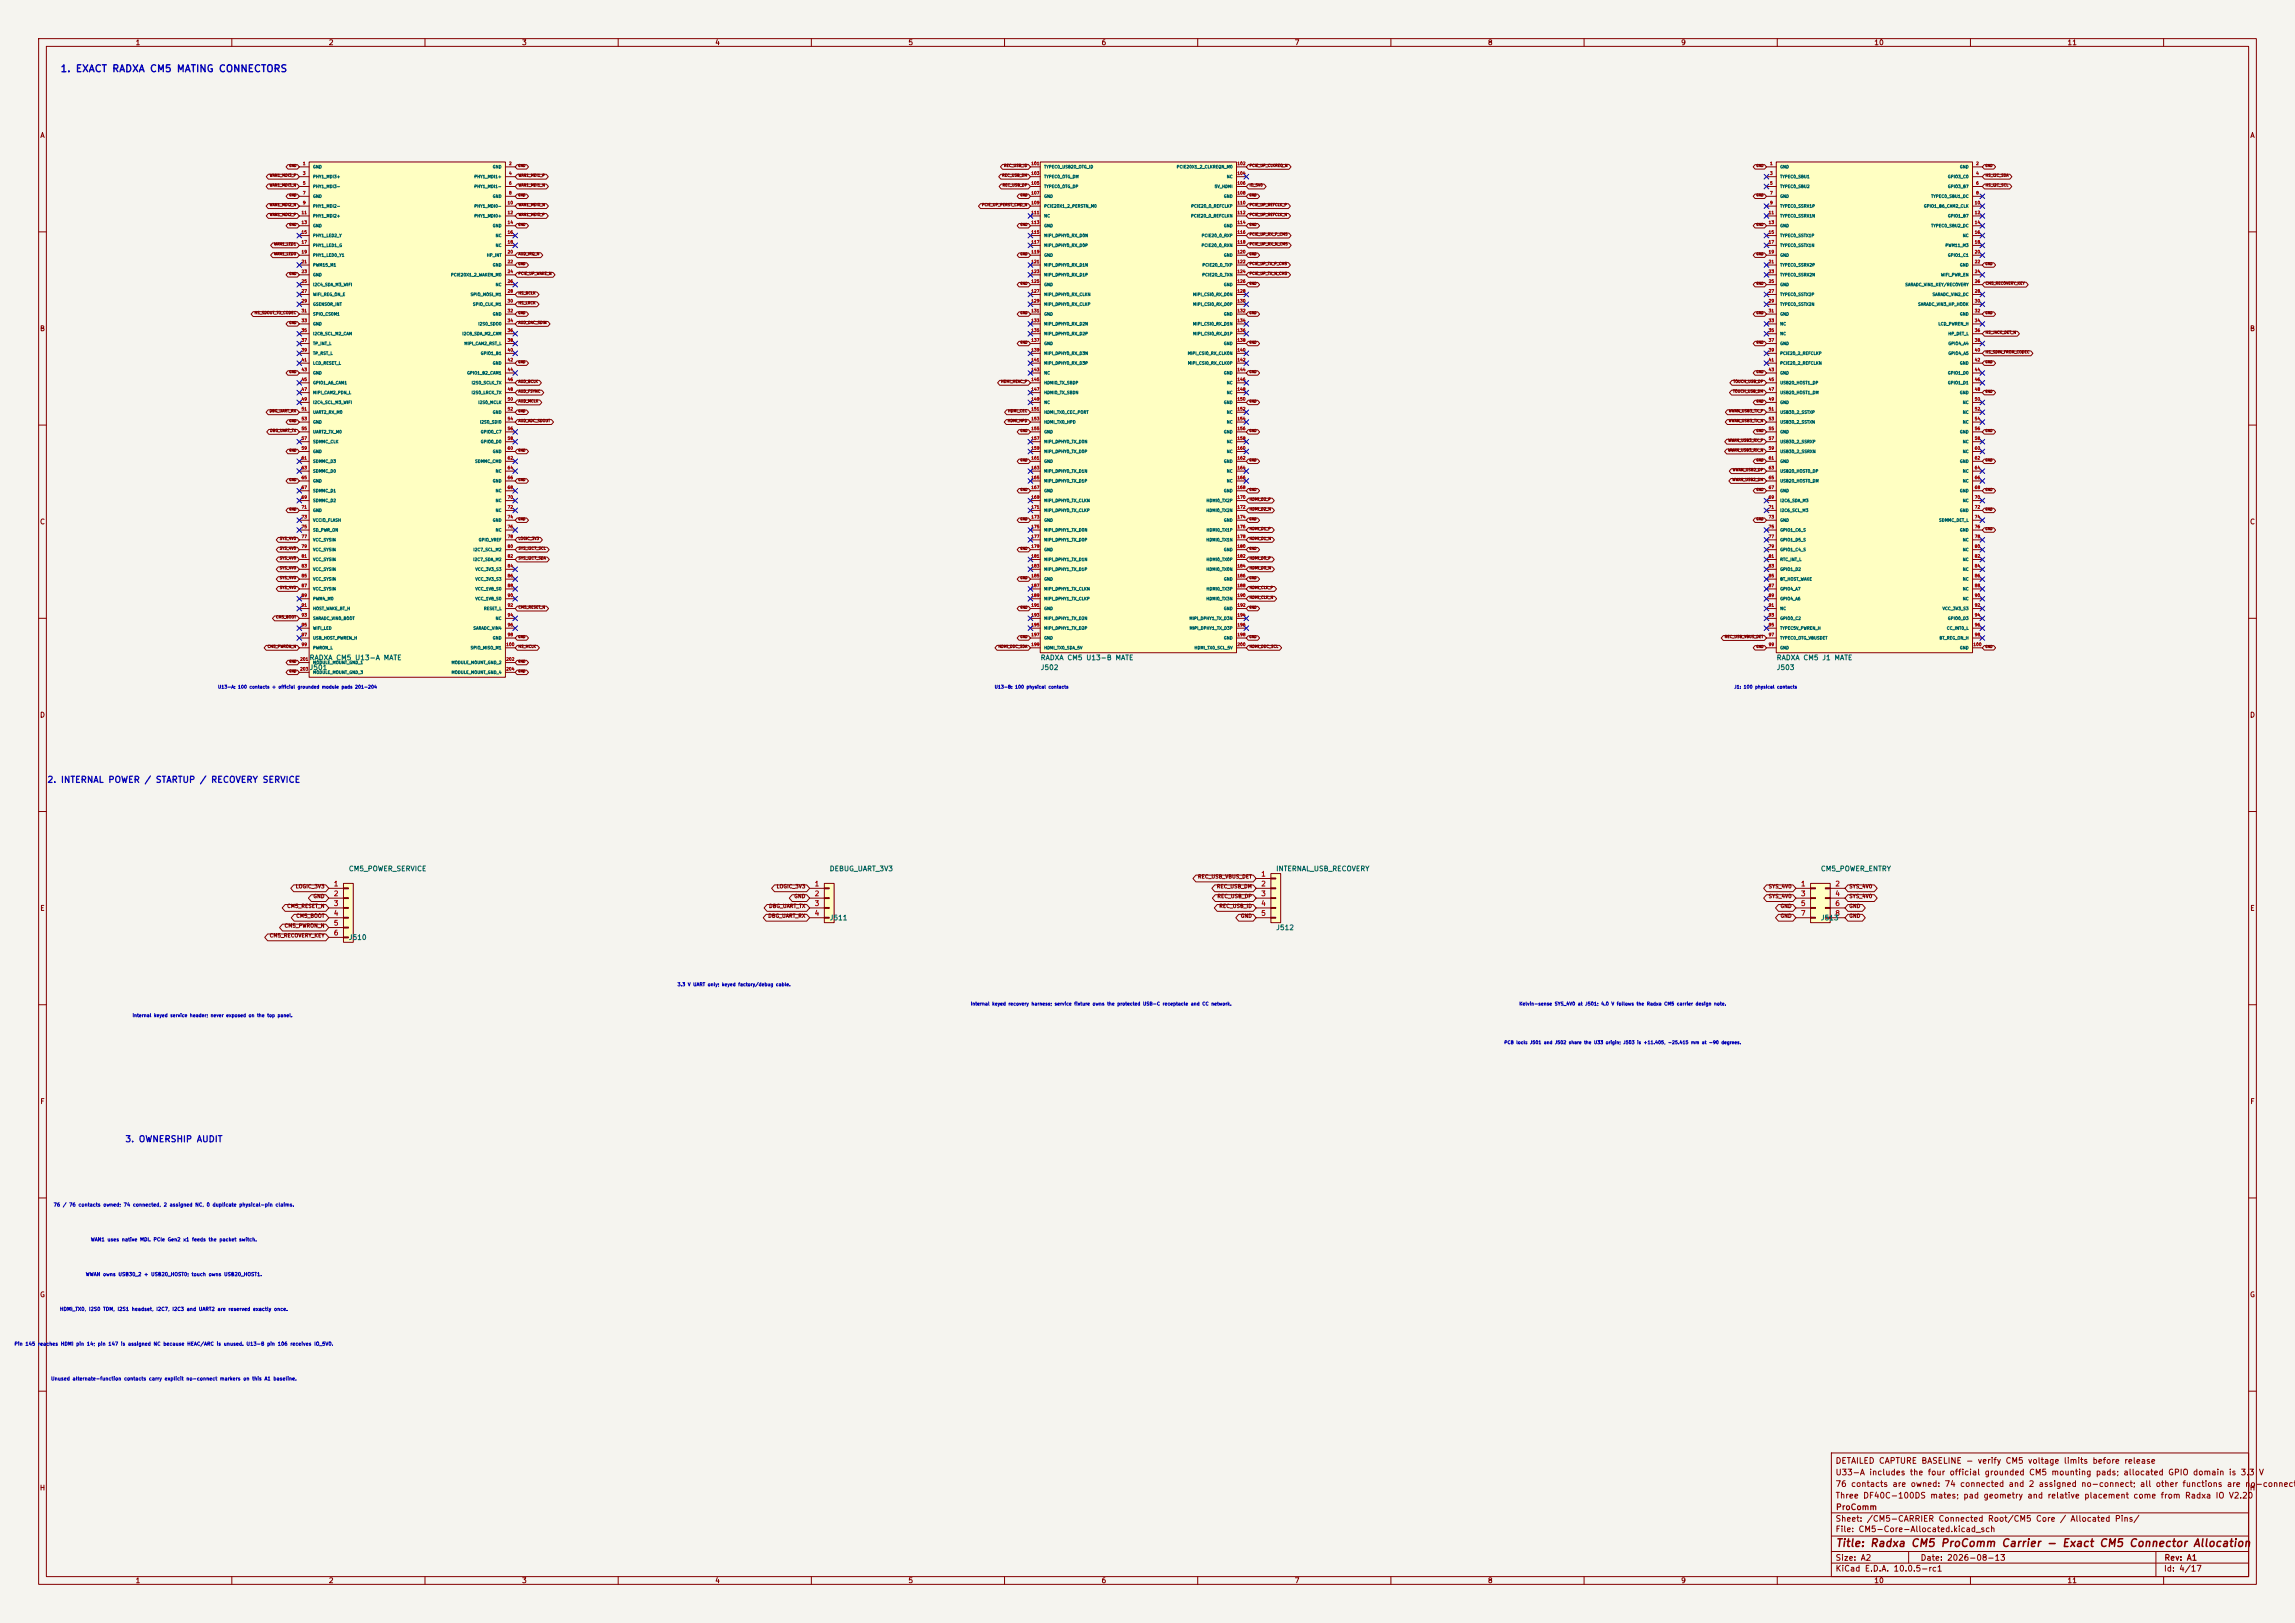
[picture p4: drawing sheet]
<svg xmlns="http://www.w3.org/2000/svg" width="594mm" height="420mm" viewBox="0 0 594 420" stroke-linecap="round" stroke-linejoin="round" font-family="sans-serif">
<defs><g id="words">
<text font-size="2" fill="#840000" x="475" y="400.8">Title: Radxa CM5 ProComm Carrier - Exact CM5 Connector Allocation</text>
<text font-size="1.8" fill="#0000c2" x="15.5" y="19.1">1. EXACT RADXA CM5 MATING CONNECTORS</text>
<g font-size="1.6" fill="#0000c2">
<text x="12.1" y="203">2. INTERNAL POWER / STARTUP / RECOVERY SERVICE</text>
<text x="32.3" y="296">3. OWNERSHIP AUDIT</text>
</g>
<g font-size="1.5" fill="#840000">
<text x="475" y="382.1">U33-A includes the four official grounded CM5 mounting pads; allocated GPIO domain is 3.3</text>
<text x="475" y="379.1">DETAILED CAPTURE BASELINE - verify CM5 voltage limits before release</text>
<text x="584.5" y="382.1">V</text>
<text x="475" y="388.1">Three DF40C-100DS mates; pad geometry and relative placement come from Radxa IO V2.20</text>
<text x="475" y="385.1">76 contacts are owned: 74 connected and 2 assigned no-connect; all other functions are no-connect</text>
<text x="475" y="394.1">Sheet: /CM5-CARRIER Connected Root/CM5 Core / Allocated Pins/</text>
<text x="475.1" y="391.1">ProComm</text>
<text x="475" y="396.8">File: CM5-Core-Allocated.kicad_sch</text>
<text x="475" y="407">KiCad E.D.A. 10.0.5-rc1</text>
<text x="475" y="404.2">Size: A2</text>
<text x="497" y="404.2">Date: 2026-08-13</text>
<text x="560" y="407">Id: 4/17</text>
<text x="560.1" y="404.2">Rev: A1</text>
</g>
<g font-size="1.3" fill="#840000">
<text x="35" y="12">1</text>
<text x="85" y="12">2</text>
<text x="135" y="12">3</text>
<text x="185" y="12">4</text>
<text x="235" y="12">5</text>
<text x="285" y="12">6</text>
<text x="335" y="12">7</text>
<text x="385" y="12">8</text>
<text x="435" y="12">9</text>
<text x="485" y="12">10</text>
<text x="535" y="12">11</text>
<text x="10.3" y="36">A</text>
<text x="582.3" y="36">A</text>
<text x="10.2" y="86">B</text>
<text x="582.2" y="86">B</text>
<text x="10.2" y="136">C</text>
<text x="582.2" y="136">C</text>
<text x="10.2" y="186">D</text>
<text x="582.2" y="186">D</text>
<text x="10.3" y="236">E</text>
<text x="582.3" y="236">E</text>
<text x="10.3" y="286">F</text>
<text x="582.3" y="286">F</text>
<text x="10.2" y="336">G</text>
<text x="582.2" y="336">G</text>
<text x="10.2" y="386">H</text>
<text x="582.2" y="386">H</text>
<text x="35" y="410">1</text>
<text x="85" y="410">2</text>
<text x="135" y="410">3</text>
<text x="185" y="410">4</text>
<text x="235" y="410">5</text>
<text x="285" y="410">6</text>
<text x="335" y="410">7</text>
<text x="385" y="410">8</text>
<text x="435" y="410">9</text>
<text x="485" y="410">10</text>
<text x="535" y="410">11</text>
</g>
<g font-size="1.3" fill="#006464">
<text x="80" y="173.7">J501</text>
<text x="80" y="171.1">RADXA CM5 U13-A MATE</text>
<text x="269.2" y="173.7">J502</text>
<text x="269.2" y="171.1">RADXA CM5 U13-B MATE</text>
<text x="459.7" y="173.7">J503</text>
<text x="459.7" y="171.1">RADXA CM5 J1 MATE</text>
<text x="90.2" y="225.8">CM5_POWER_SERVICE</text>
<text x="214.6" y="225.8">DEBUG_UART_3V3</text>
<text x="330.2" y="225.8">INTERNAL_USB_RECOVERY</text>
<text x="471.2" y="225.8">CM5_POWER_ENTRY</text>
<text x="214.6" y="238.5">J511</text>
<text x="471.2" y="238.5">J513</text>
<text x="90.2" y="243.5">J510</text>
<text x="330.2" y="241">J512</text>
</g>
<g font-size="1.3" fill="#a90000">
<text x="326.3" y="227.1">1</text>
<text x="86.3" y="229.7">1</text>
<text x="86.3" y="232.2">2</text>
<text x="210.7" y="229.7">1</text>
<text x="210.7" y="232.2">2</text>
<text x="326.3" y="229.7">2</text>
<text x="326.3" y="232.2">3</text>
<text x="466" y="229.7">1</text>
<text x="466" y="232.2">3</text>
<text x="474.9" y="229.7">2</text>
<text x="474.9" y="232.2">4</text>
<text x="86.3" y="234.7">3</text>
<text x="86.3" y="237.3">4</text>
<text x="86.3" y="239.8">5</text>
<text x="210.7" y="234.7">3</text>
<text x="210.7" y="237.3">4</text>
<text x="326.3" y="234.7">4</text>
<text x="326.3" y="237.3">5</text>
<text x="466" y="234.7">5</text>
<text x="466" y="237.3">7</text>
<text x="474.9" y="234.7">6</text>
<text x="474.9" y="237.3">8</text>
<text x="86.3" y="242.4">6</text>
</g>
<g font-size="1" fill="#840000">
<text x="309.9" y="227.6">REC_USB_VBUS_DET</text>
<text x="76.4" y="230.1">LOGIC_3V3</text>
<text x="81" y="232.6">GND</text>
<text x="200.9" y="230.1">LOGIC_3V3</text>
<text x="205.5" y="232.6">GND</text>
<text x="314.8" y="230.1">REC_USB_DM</text>
<text x="315" y="232.6">REC_USB_DP</text>
<text x="457.7" y="232.6">SYS_4V0</text>
<text x="457.7" y="230.1">SYS_4V0</text>
<text x="478.5" y="232.6">SYS_4V0</text>
<text x="478.5" y="230.1">SYS_4V0</text>
<text x="74.2" y="235.2">CM5_RESET_N</text>
<text x="76.6" y="237.7">CM5_BOOT</text>
<text x="198.7" y="237.7">DBG_UART_RX</text>
<text x="198.9" y="235.2">DBG_UART_TX</text>
<text x="315.5" y="235.2">REC_USB_ID</text>
<text x="321" y="237.7">GND</text>
<text x="460.7" y="237.7">GND</text>
<text x="460.7" y="235.2">GND</text>
<text x="478.5" y="235.2">GND</text>
<text x="478.5" y="237.7">GND</text>
<text x="69.7" y="242.8">CM5_RECOVERY_KEY</text>
<text x="73.5" y="240.3">CM5_PWRON_N</text>
</g>
<g font-size=".9" fill="#0000c2">
<text x="175.3" y="255.4">3.3 V UART only; keyed factory/debug cable.</text>
<text x="34.2" y="263.4">Internal keyed service header; never exposed on the top panel.</text>
<text x="251.2" y="260.4">Internal keyed recovery harness; service fixture owns the protected USB-C receptacle and CC network.</text>
<text x="393.1" y="260.4">Kelvin-sense SYS_4V0 at J501; 4.0 V follows the Radxa CM5 carrier design note.</text>
<text x="13.8" y="312.4">76 / 76 contacts owned; 74 connected, 2 assigned NC, 0 duplicate physical-pin claims.</text>
<text x="23.4" y="321.4">WAN1 uses native MDI. PCIe Gen2 x1 feeds the packet switch.</text>
<text x="22.1" y="330.4">WWAN owns USB30_2 + USB20_HOST0; touch owns USB20_HOST1.</text>
<text x="15.4" y="339.4">HDMI_TX0, I2S0 TDM, I2S1 headset, I2C7, I2C3 and UART2 are reserved exactly once.</text>
<text x="3.6" y="348.4">Pin 145 reaches HDMI pin 14; pin 147 is assigned NC because HEAC/ARC is unused. U13-B pin 106 receives IO_5V0.</text>
<text x="13.1" y="357.4">Unused alternate-function contacts carry explicit no-connect markers on this A1 baseline.</text>
</g>
<g font-size=".8" fill="#a90000">
<text x="78.3" y="42.9">1</text>
<text x="78.3" y="45.4">3</text>
<text x="78.3" y="48">5</text>
<text x="131.6" y="42.9">2</text>
<text x="131.6" y="45.4">4</text>
<text x="131.6" y="48">6</text>
<text x="266.8" y="42.9">101</text>
<text x="266.8" y="45.4">103</text>
<text x="266.8" y="48">105</text>
<text x="320.2" y="42.9">102</text>
<text x="320.2" y="45.4">104</text>
<text x="320.2" y="48">106</text>
<text x="458" y="42.9">1</text>
<text x="458" y="45.4">3</text>
<text x="458" y="48">5</text>
<text x="511.4" y="42.9">2</text>
<text x="511.4" y="45.4">4</text>
<text x="511.4" y="48">6</text>
<text x="78.3" y="50.5">7</text>
<text x="78.3" y="53">9</text>
<text x="131.3" y="53">10</text>
<text x="131.6" y="50.5">8</text>
<text x="266.8" y="50.5">107</text>
<text x="266.8" y="53">109</text>
<text x="320.2" y="50.5">108</text>
<text x="320.2" y="53">110</text>
<text x="458" y="50.5">7</text>
<text x="458" y="53">9</text>
<text x="511" y="53">10</text>
<text x="511.4" y="50.5">8</text>
<text x="78" y="55.6">11</text>
<text x="78" y="58.1">13</text>
<text x="131.3" y="55.6">12</text>
<text x="131.3" y="58.1">14</text>
<text x="266.8" y="55.6">111</text>
<text x="266.8" y="58.1">113</text>
<text x="320.2" y="55.6">112</text>
<text x="320.2" y="58.1">114</text>
<text x="457.7" y="55.6">11</text>
<text x="457.7" y="58.1">13</text>
<text x="511" y="55.6">12</text>
<text x="511" y="58.1">14</text>
<text x="78" y="60.7">15</text>
<text x="78" y="63.2">17</text>
<text x="78" y="65.7">19</text>
<text x="131.3" y="60.7">16</text>
<text x="131.3" y="63.2">18</text>
<text x="131.3" y="65.7">20</text>
<text x="266.8" y="60.7">115</text>
<text x="266.8" y="63.2">117</text>
<text x="266.8" y="65.7">119</text>
<text x="320.2" y="60.7">116</text>
<text x="320.2" y="63.2">118</text>
<text x="320.2" y="65.7">120</text>
<text x="457.7" y="60.7">15</text>
<text x="457.7" y="63.2">17</text>
<text x="457.7" y="65.7">19</text>
<text x="511" y="60.7">16</text>
<text x="511" y="63.2">18</text>
<text x="511" y="65.7">20</text>
<text x="78" y="68.3">21</text>
<text x="78" y="70.8">23</text>
<text x="131.3" y="68.3">22</text>
<text x="131.3" y="70.8">24</text>
<text x="266.8" y="68.3">121</text>
<text x="266.8" y="70.8">123</text>
<text x="320.2" y="68.3">122</text>
<text x="320.2" y="70.8">124</text>
<text x="457.7" y="68.3">21</text>
<text x="457.7" y="70.8">23</text>
<text x="511" y="68.3">22</text>
<text x="511" y="70.8">24</text>
<text x="78" y="73.4">25</text>
<text x="78" y="75.9">27</text>
<text x="131.3" y="73.4">26</text>
<text x="131.3" y="75.9">28</text>
<text x="266.8" y="73.4">125</text>
<text x="266.8" y="75.9">127</text>
<text x="320.2" y="73.4">126</text>
<text x="320.2" y="75.9">128</text>
<text x="457.7" y="73.4">25</text>
<text x="457.7" y="75.9">27</text>
<text x="511" y="73.4">26</text>
<text x="511" y="75.9">28</text>
<text x="78" y="78.4">29</text>
<text x="78" y="81">31</text>
<text x="78" y="83.5">33</text>
<text x="131.3" y="78.4">30</text>
<text x="131.3" y="81">32</text>
<text x="131.3" y="83.5">34</text>
<text x="266.8" y="78.4">129</text>
<text x="266.8" y="81">131</text>
<text x="266.8" y="83.5">133</text>
<text x="320.2" y="78.4">130</text>
<text x="320.2" y="81">132</text>
<text x="320.2" y="83.5">134</text>
<text x="457.7" y="78.4">29</text>
<text x="457.7" y="81">31</text>
<text x="457.7" y="83.5">33</text>
<text x="511" y="78.4">30</text>
<text x="511" y="81">32</text>
<text x="511" y="83.5">34</text>
<text x="78" y="86.1">35</text>
<text x="78" y="88.6">37</text>
<text x="131.3" y="86.1">36</text>
<text x="131.3" y="88.6">38</text>
<text x="266.8" y="86.1">135</text>
<text x="266.8" y="88.6">137</text>
<text x="320.2" y="86.1">136</text>
<text x="320.2" y="88.6">138</text>
<text x="457.7" y="86.1">35</text>
<text x="457.7" y="88.6">37</text>
<text x="511" y="86.1">36</text>
<text x="511" y="88.6">38</text>
<text x="78" y="91.1">39</text>
<text x="78" y="93.7">41</text>
<text x="131.3" y="91.1">40</text>
<text x="131.3" y="93.7">42</text>
<text x="266.8" y="91.1">139</text>
<text x="266.8" y="93.7">141</text>
<text x="320.2" y="91.1">140</text>
<text x="320.2" y="93.7">142</text>
<text x="457.7" y="91.1">39</text>
<text x="457.7" y="93.7">41</text>
<text x="511" y="91.1">40</text>
<text x="511" y="93.7">42</text>
<text x="78" y="96.2">43</text>
<text x="78" y="98.8">45</text>
<text x="78" y="101.3">47</text>
<text x="131.3" y="96.2">44</text>
<text x="131.3" y="98.8">46</text>
<text x="131.3" y="101.3">48</text>
<text x="266.8" y="96.2">143</text>
<text x="266.8" y="98.8">145</text>
<text x="266.8" y="101.3">147</text>
<text x="320.2" y="96.2">144</text>
<text x="320.2" y="98.8">146</text>
<text x="320.2" y="101.3">148</text>
<text x="457.7" y="96.2">43</text>
<text x="457.7" y="98.8">45</text>
<text x="457.7" y="101.3">47</text>
<text x="511" y="96.2">44</text>
<text x="511" y="98.8">46</text>
<text x="511" y="101.3">48</text>
<text x="78" y="103.8">49</text>
<text x="78" y="106.4">51</text>
<text x="131.3" y="103.8">50</text>
<text x="131.3" y="106.4">52</text>
<text x="266.8" y="103.8">149</text>
<text x="266.8" y="106.4">151</text>
<text x="320.2" y="103.8">150</text>
<text x="320.2" y="106.4">152</text>
<text x="457.7" y="103.8">49</text>
<text x="457.7" y="106.4">51</text>
<text x="511" y="103.8">50</text>
<text x="511" y="106.4">52</text>
<text x="78" y="108.9">53</text>
<text x="78" y="111.5">55</text>
<text x="78" y="114">57</text>
<text x="131.3" y="108.9">54</text>
<text x="131.3" y="111.5">56</text>
<text x="131.3" y="114">58</text>
<text x="266.8" y="108.9">153</text>
<text x="266.8" y="111.5">155</text>
<text x="266.8" y="114">157</text>
<text x="320.2" y="108.9">154</text>
<text x="320.2" y="111.5">156</text>
<text x="320.2" y="114">158</text>
<text x="457.7" y="108.9">53</text>
<text x="457.7" y="111.5">55</text>
<text x="457.7" y="114">57</text>
<text x="511" y="108.9">54</text>
<text x="511" y="111.5">56</text>
<text x="511" y="114">58</text>
<text x="78" y="116.5">59</text>
<text x="78" y="119.1">61</text>
<text x="131.3" y="116.5">60</text>
<text x="131.3" y="119.1">62</text>
<text x="266.8" y="116.5">159</text>
<text x="266.8" y="119.1">161</text>
<text x="320.2" y="116.5">160</text>
<text x="320.2" y="119.1">162</text>
<text x="457.7" y="116.5">59</text>
<text x="457.7" y="119.1">61</text>
<text x="511" y="116.5">60</text>
<text x="511" y="119.1">62</text>
<text x="78" y="121.6">63</text>
<text x="78" y="124.2">65</text>
<text x="131.3" y="121.6">64</text>
<text x="131.3" y="124.2">66</text>
<text x="266.8" y="121.6">163</text>
<text x="266.8" y="124.2">165</text>
<text x="320.2" y="121.6">164</text>
<text x="320.2" y="124.2">166</text>
<text x="457.7" y="121.6">63</text>
<text x="457.7" y="124.2">65</text>
<text x="511" y="121.6">64</text>
<text x="511" y="124.2">66</text>
<text x="78" y="126.7">67</text>
<text x="78" y="129.2">69</text>
<text x="78" y="131.8">71</text>
<text x="131.3" y="126.7">68</text>
<text x="131.3" y="129.2">70</text>
<text x="131.3" y="131.8">72</text>
<text x="266.8" y="126.7">167</text>
<text x="266.8" y="129.2">169</text>
<text x="266.8" y="131.8">171</text>
<text x="320.2" y="126.7">168</text>
<text x="320.2" y="129.2">170</text>
<text x="320.2" y="131.8">172</text>
<text x="457.7" y="126.7">67</text>
<text x="457.7" y="129.2">69</text>
<text x="457.7" y="131.8">71</text>
<text x="511" y="126.7">68</text>
<text x="511" y="129.2">70</text>
<text x="511" y="131.8">72</text>
<text x="78" y="134.3">73</text>
<text x="78" y="136.9">75</text>
<text x="131.3" y="134.3">74</text>
<text x="131.3" y="136.9">76</text>
<text x="266.8" y="134.3">173</text>
<text x="266.8" y="136.9">175</text>
<text x="320.2" y="134.3">174</text>
<text x="320.2" y="136.9">176</text>
<text x="457.7" y="134.3">73</text>
<text x="457.7" y="136.9">75</text>
<text x="511" y="134.3">74</text>
<text x="511" y="136.9">76</text>
<text x="78" y="139.4">77</text>
<text x="78" y="141.9">79</text>
<text x="131.3" y="139.4">78</text>
<text x="131.3" y="141.9">80</text>
<text x="266.8" y="139.4">177</text>
<text x="266.8" y="141.9">179</text>
<text x="320.2" y="139.4">178</text>
<text x="320.2" y="141.9">180</text>
<text x="457.7" y="139.4">77</text>
<text x="457.7" y="141.9">79</text>
<text x="511" y="139.4">78</text>
<text x="511" y="141.9">80</text>
<text x="78" y="144.5">81</text>
<text x="78" y="147">83</text>
<text x="78" y="149.6">85</text>
<text x="131.3" y="144.5">82</text>
<text x="131.3" y="147">84</text>
<text x="131.3" y="149.6">86</text>
<text x="266.8" y="144.5">181</text>
<text x="266.8" y="147">183</text>
<text x="266.8" y="149.6">185</text>
<text x="320.2" y="144.5">182</text>
<text x="320.2" y="147">184</text>
<text x="320.2" y="149.6">186</text>
<text x="457.7" y="144.5">81</text>
<text x="457.7" y="147">83</text>
<text x="457.7" y="149.6">85</text>
<text x="511" y="144.5">82</text>
<text x="511" y="147">84</text>
<text x="511" y="149.6">86</text>
<text x="78" y="152.1">87</text>
<text x="78" y="154.6">89</text>
<text x="131.3" y="152.1">88</text>
<text x="131.3" y="154.6">90</text>
<text x="266.8" y="152.1">187</text>
<text x="266.8" y="154.6">189</text>
<text x="320.2" y="152.1">188</text>
<text x="320.2" y="154.6">190</text>
<text x="457.7" y="152.1">87</text>
<text x="457.7" y="154.6">89</text>
<text x="511" y="152.1">88</text>
<text x="511" y="154.6">90</text>
<text x="78" y="157.2">91</text>
<text x="78" y="159.7">93</text>
<text x="131.3" y="157.2">92</text>
<text x="131.3" y="159.7">94</text>
<text x="266.8" y="157.2">191</text>
<text x="266.8" y="159.7">193</text>
<text x="320.2" y="157.2">192</text>
<text x="320.2" y="159.7">194</text>
<text x="457.7" y="157.2">91</text>
<text x="457.7" y="159.7">93</text>
<text x="511" y="157.2">92</text>
<text x="511" y="159.7">94</text>
<text x="78" y="162.3">95</text>
<text x="78" y="164.8">97</text>
<text x="78" y="167.3">99</text>
<text x="130.9" y="167.3">100</text>
<text x="131.3" y="162.3">96</text>
<text x="131.3" y="164.8">98</text>
<text x="266.8" y="162.3">195</text>
<text x="266.8" y="164.8">197</text>
<text x="266.8" y="167.3">199</text>
<text x="320.2" y="162.3">196</text>
<text x="320.2" y="164.8">198</text>
<text x="320.2" y="167.3">200</text>
<text x="457.7" y="162.3">95</text>
<text x="457.7" y="164.8">97</text>
<text x="457.7" y="167.3">99</text>
<text x="510.7" y="167.3">100</text>
<text x="511" y="162.3">96</text>
<text x="511" y="164.8">98</text>
<text x="77.6" y="171.1">201</text>
<text x="77.6" y="173.7">203</text>
<text x="130.9" y="171.1">202</text>
<text x="130.9" y="173.7">204</text>
</g>
<g font-size=".8" fill="#006464">
<text x="80.9" y="43.7">GND</text>
<text x="80.9" y="46.3">PHY1_MDI3+</text>
<text x="122.7" y="46.3">PHY1_MDI1+</text>
<text x="127.4" y="43.7">GND</text>
<text x="270.2" y="43.7">TYPEC0_USB20_OTG_ID</text>
<text x="270.2" y="46.3">TYPEC0_OTG_DM</text>
<text x="304.5" y="43.7">PCIE20X1_2_CLKREQN_M0</text>
<text x="317.4" y="46.3">NC</text>
<text x="460.7" y="43.7">GND</text>
<text x="460.7" y="46.3">TYPEC0_SBU1</text>
<text x="504.1" y="46.3">GPIO3_C0</text>
<text x="507.2" y="43.7">GND</text>
<text x="80.9" y="48.8">PHY1_MDI3-</text>
<text x="80.9" y="51.4">GND</text>
<text x="80.9" y="53.9">PHY1_MDI2-</text>
<text x="122.7" y="48.8">PHY1_MDI1-</text>
<text x="122.7" y="53.9">PHY1_MDI0-</text>
<text x="127.4" y="51.4">GND</text>
<text x="270.2" y="48.8">TYPEC0_OTG_DP</text>
<text x="270.2" y="51.4">GND</text>
<text x="270.2" y="53.9">PCIE20X1_2_PERSTN_M0</text>
<text x="308.2" y="53.9">PCIE20_0_REFCLKP</text>
<text x="314.3" y="48.8">5V_HDMI</text>
<text x="316.7" y="51.4">GND</text>
<text x="460.7" y="48.8">TYPEC0_SBU2</text>
<text x="460.7" y="51.4">GND</text>
<text x="460.7" y="53.9">TYPEC0_SSRX1P</text>
<text x="497.9" y="53.9">GPIO1_B6_CAM2_CLK</text>
<text x="499.8" y="51.4">TYPEC0_SBU1_DC</text>
<text x="504.1" y="48.8">GPIO3_B7</text>
<text x="80.9" y="56.4">PHY1_MDI2+</text>
<text x="80.9" y="59">GND</text>
<text x="122.7" y="56.4">PHY1_MDI0+</text>
<text x="127.4" y="59">GND</text>
<text x="270.2" y="56.4">NC</text>
<text x="270.2" y="59">GND</text>
<text x="308.2" y="56.4">PCIE20_0_REFCLKN</text>
<text x="316.7" y="59">GND</text>
<text x="460.7" y="56.4">TYPEC0_SSRX1N</text>
<text x="460.7" y="59">GND</text>
<text x="499.8" y="59">TYPEC0_SBU2_DC</text>
<text x="504.1" y="56.4">GPIO1_B7</text>
<text x="80.9" y="61.5">PHY1_LED2_Y</text>
<text x="80.9" y="64.1">PHY1_LED1_G</text>
<text x="128.2" y="61.5">NC</text>
<text x="128.2" y="64.1">NC</text>
<text x="270.2" y="61.5">MIPI_DPHY0_RX_D0N</text>
<text x="270.2" y="64.1">MIPI_DPHY0_RX_D0P</text>
<text x="310.9" y="64.1">PCIE20_0_RXN</text>
<text x="310.9" y="61.5">PCIE20_0_RXP</text>
<text x="460.7" y="61.5">TYPEC0_SSTX1P</text>
<text x="460.7" y="64.1">TYPEC0_SSTX1N</text>
<text x="503.4" y="64.1">PWM11_M3</text>
<text x="507.9" y="61.5">NC</text>
<text x="80.9" y="66.6">PHY1_LED0_Y1</text>
<text x="80.9" y="69.1">PWM15_M1</text>
<text x="80.9" y="71.7">GND</text>
<text x="116.6" y="71.7">PCIE20X1_2_WAKEN_M0</text>
<text x="125.9" y="66.6">HP_INT</text>
<text x="127.4" y="69.1">GND</text>
<text x="270.2" y="66.6">GND</text>
<text x="270.2" y="69.1">MIPI_DPHY0_RX_D1N</text>
<text x="270.2" y="71.7">MIPI_DPHY0_RX_D1P</text>
<text x="311.1" y="71.7">PCIE20_0_TXN</text>
<text x="311.1" y="69.1">PCIE20_0_TXP</text>
<text x="316.7" y="66.6">GND</text>
<text x="460.7" y="66.6">GND</text>
<text x="460.7" y="69.1">TYPEC0_SSRX2P</text>
<text x="460.7" y="71.7">TYPEC0_SSRX2N</text>
<text x="502.3" y="71.7">WIFI_PWR_EN</text>
<text x="504.1" y="66.6">GPIO1_C1</text>
<text x="507.2" y="69.1">GND</text>
<text x="80.9" y="74.2">I2C4_SDA_M3_WIFI</text>
<text x="80.9" y="76.8">WIFI_REG_ON_E</text>
<text x="121.7" y="76.8">SPIO_MOSI_M1</text>
<text x="128.2" y="74.2">NC</text>
<text x="270.2" y="74.2">GND</text>
<text x="270.2" y="76.8">MIPI_DPHY0_RX_CLKN</text>
<text x="308.7" y="76.8">MIPI_CSI0_RX_D0N</text>
<text x="316.7" y="74.2">GND</text>
<text x="460.7" y="74.2">GND</text>
<text x="460.7" y="76.8">TYPEC0_SSTX2P</text>
<text x="493" y="74.2">SARADC_VIN1_KEY/RECOVERY</text>
<text x="500.1" y="76.8">SARADC_VIN2_DC</text>
<text x="80.9" y="79.3">GSENSOR_INT</text>
<text x="80.9" y="81.8">SPIO_CS0M1</text>
<text x="122.3" y="79.3">SPIO_CLK_M1</text>
<text x="127.4" y="81.8">GND</text>
<text x="270.2" y="79.3">MIPI_DPHY0_RX_CLKP</text>
<text x="270.2" y="81.8">GND</text>
<text x="308.7" y="79.3">MIPI_CSI0_RX_D0P</text>
<text x="316.7" y="81.8">GND</text>
<text x="460.7" y="79.3">TYPEC0_SSTX2N</text>
<text x="460.7" y="81.8">GND</text>
<text x="496.4" y="79.3">SARADC_VIN3_HP_HOOK</text>
<text x="507.2" y="81.8">GND</text>
<text x="80.9" y="84.4">GND</text>
<text x="80.9" y="86.9">I2C8_SCL_M2_CAM</text>
<text x="80.9" y="89.5">TP_INT_L</text>
<text x="119.6" y="86.9">I2C8_SDA_M2_CAM</text>
<text x="120.1" y="89.5">MIPI_CAM2_RST_L</text>
<text x="123.7" y="84.4">I2S0_SDO0</text>
<text x="270.2" y="84.4">MIPI_DPHY0_RX_D2N</text>
<text x="270.2" y="86.9">MIPI_DPHY0_RX_D2P</text>
<text x="270.2" y="89.5">GND</text>
<text x="308.7" y="84.4">MIPI_CSI0_RX_D1N</text>
<text x="308.7" y="86.9">MIPI_CSI0_RX_D1P</text>
<text x="316.7" y="89.5">GND</text>
<text x="460.7" y="84.4">NC</text>
<text x="460.7" y="86.9">NC</text>
<text x="460.7" y="89.5">GND</text>
<text x="501.6" y="84.4">LCD_PWREN_H</text>
<text x="504.2" y="89.5">GPIO4_A4</text>
<text x="504.2" y="86.9">HP_DET_L</text>
<text x="80.9" y="92">TP_RST_L</text>
<text x="80.9" y="94.5">LCD_RESET_L</text>
<text x="124.3" y="92">GPIO1_B1</text>
<text x="127.4" y="94.5">GND</text>
<text x="270.2" y="92">MIPI_DPHY0_RX_D3N</text>
<text x="270.2" y="94.5">MIPI_DPHY0_RX_D3P</text>
<text x="307.3" y="92">MIPI_CSI0_RX_CLK0N</text>
<text x="307.4" y="94.5">MIPI_CSI0_RX_CLK0P</text>
<text x="460.7" y="92">PCIE20_2_REFCLKP</text>
<text x="460.7" y="94.5">PCIE20_2_REFCLKN</text>
<text x="504.2" y="92">GPIO4_A5</text>
<text x="507.2" y="94.5">GND</text>
<text x="80.9" y="97.1">GND</text>
<text x="80.9" y="99.6">GPIO1_A6_CAM1</text>
<text x="120.8" y="97.1">GPIO1_B2_CAM1</text>
<text x="122" y="99.6">I2S0_SCLK_TX</text>
<text x="270.2" y="97.1">NC</text>
<text x="270.2" y="99.6">HDMI0_TX_SBDP</text>
<text x="316.7" y="97.1">GND</text>
<text x="317.4" y="99.6">NC</text>
<text x="460.7" y="97.1">GND</text>
<text x="460.7" y="99.6">USB20_HOST1_DP</text>
<text x="504.1" y="97.1">GPIO1_D0</text>
<text x="504.1" y="99.6">GPIO1_D1</text>
<text x="80.9" y="102.2">MIPI_CAM2_PDN_L</text>
<text x="80.9" y="104.7">I2C4_SCL_M3_WIFI</text>
<text x="80.9" y="107.2">UART2_RX_M0</text>
<text x="121.9" y="102.2">I2S0_LRCK_TX</text>
<text x="123.7" y="104.7">I2S0_MCLK</text>
<text x="127.4" y="107.2">GND</text>
<text x="270.2" y="102.2">HDMI0_TX_SBDN</text>
<text x="270.2" y="104.7">NC</text>
<text x="270.2" y="107.2">HDMI_TX0_CEC_PORT</text>
<text x="316.7" y="104.7">GND</text>
<text x="317.4" y="102.2">NC</text>
<text x="317.4" y="107.2">NC</text>
<text x="460.7" y="102.2">USB20_HOST1_DM</text>
<text x="460.7" y="104.7">GND</text>
<text x="460.7" y="107.2">USB30_2_SSTXP</text>
<text x="507.2" y="102.2">GND</text>
<text x="507.9" y="104.7">NC</text>
<text x="507.9" y="107.2">NC</text>
<text x="80.9" y="109.8">GND</text>
<text x="80.9" y="112.3">UART2_TX_M0</text>
<text x="124.1" y="109.8">I2S0_SDI0</text>
<text x="124.3" y="112.3">GPIO0_C7</text>
<text x="270.2" y="109.8">HDMI_TX0_HPD</text>
<text x="270.2" y="112.3">GND</text>
<text x="316.7" y="112.3">GND</text>
<text x="317.4" y="109.8">NC</text>
<text x="460.7" y="109.8">USB30_2_SSTXN</text>
<text x="460.7" y="112.3">GND</text>
<text x="507.2" y="112.3">GND</text>
<text x="507.9" y="109.8">NC</text>
<text x="80.9" y="114.9">SDMMC_CLK</text>
<text x="80.9" y="117.4">GND</text>
<text x="80.9" y="119.9">SDMMC_D3</text>
<text x="122.9" y="119.9">SDMMC_CMD</text>
<text x="124.3" y="114.9">GPIO0_D0</text>
<text x="127.4" y="117.4">GND</text>
<text x="270.2" y="114.9">MIPI_DPHY0_TX_D0N</text>
<text x="270.2" y="117.4">MIPI_DPHY0_TX_D0P</text>
<text x="270.2" y="119.9">GND</text>
<text x="316.7" y="119.9">GND</text>
<text x="317.4" y="114.9">NC</text>
<text x="317.4" y="117.4">NC</text>
<text x="460.7" y="114.9">USB30_2_SSRXP</text>
<text x="460.7" y="117.4">USB30_2_SSRXN</text>
<text x="460.7" y="119.9">GND</text>
<text x="507.2" y="119.9">GND</text>
<text x="507.9" y="114.9">NC</text>
<text x="507.9" y="117.4">NC</text>
<text x="80.9" y="122.5">SDMMC_D0</text>
<text x="80.9" y="125">GND</text>
<text x="127.4" y="125">GND</text>
<text x="128.2" y="122.5">NC</text>
<text x="270.2" y="122.5">MIPI_DPHY0_TX_D1N</text>
<text x="270.2" y="125">MIPI_DPHY0_TX_D1P</text>
<text x="317.4" y="122.5">NC</text>
<text x="317.4" y="125">NC</text>
<text x="460.7" y="122.5">USB20_HOST0_DP</text>
<text x="460.7" y="125">USB20_HOST0_DM</text>
<text x="507.9" y="122.5">NC</text>
<text x="507.9" y="125">NC</text>
<text x="80.9" y="127.6">SDMMC_D1</text>
<text x="80.9" y="130.1">SDMMC_D2</text>
<text x="128.2" y="127.6">NC</text>
<text x="128.2" y="130.1">NC</text>
<text x="270.2" y="127.6">GND</text>
<text x="270.2" y="130.1">MIPI_DPHY0_TX_CLKN</text>
<text x="312.2" y="130.1">HDMI0_TX2P</text>
<text x="316.7" y="127.6">GND</text>
<text x="460.7" y="127.6">GND</text>
<text x="460.7" y="130.1">I2C6_SDA_M3</text>
<text x="507.2" y="127.6">GND</text>
<text x="507.9" y="130.1">NC</text>
<text x="80.9" y="132.6">GND</text>
<text x="80.9" y="135.2">VCCIO_FLASH</text>
<text x="80.9" y="137.7">SD_PWR_ON</text>
<text x="127.4" y="135.2">GND</text>
<text x="128.2" y="132.6">NC</text>
<text x="128.2" y="137.7">NC</text>
<text x="270.2" y="132.6">MIPI_DPHY0_TX_CLKP</text>
<text x="270.2" y="135.2">GND</text>
<text x="270.2" y="137.7">MIPI_DPHY1_TX_D0N</text>
<text x="312.1" y="132.6">HDMI0_TX2N</text>
<text x="312.2" y="137.7">HDMI0_TX1P</text>
<text x="316.7" y="135.2">GND</text>
<text x="460.7" y="132.6">I2C6_SCL_M3</text>
<text x="460.7" y="135.2">GND</text>
<text x="460.7" y="137.7">GPIO1_C6_S</text>
<text x="501.8" y="135.2">SDMMC_DET_L</text>
<text x="507.2" y="132.6">GND</text>
<text x="507.2" y="137.7">GND</text>
<text x="80.9" y="140.3">VCC_SYSIN</text>
<text x="80.9" y="142.8">VCC_SYSIN</text>
<text x="122.4" y="142.8">I2C7_SCL_M2</text>
<text x="123.8" y="140.3">GPIO_VREF</text>
<text x="270.2" y="140.3">MIPI_DPHY1_TX_D0P</text>
<text x="270.2" y="142.8">GND</text>
<text x="312.1" y="140.3">HDMI0_TX1N</text>
<text x="316.7" y="142.8">GND</text>
<text x="460.7" y="140.3">GPIO1_D5_S</text>
<text x="460.7" y="142.8">GPIO1_C4_S</text>
<text x="507.9" y="140.3">NC</text>
<text x="507.9" y="142.8">NC</text>
<text x="80.9" y="145.3">VCC_SYSIN</text>
<text x="80.9" y="147.9">VCC_SYSIN</text>
<text x="122.4" y="145.3">I2C7_SDA_M2</text>
<text x="122.9" y="147.9">VCC_3V3_S3</text>
<text x="270.2" y="145.3">MIPI_DPHY1_TX_D1N</text>
<text x="270.2" y="147.9">MIPI_DPHY1_TX_D1P</text>
<text x="312.1" y="147.9">HDMI0_TX0N</text>
<text x="312.2" y="145.3">HDMI0_TX0P</text>
<text x="460.7" y="145.3">RTC_INT_L</text>
<text x="460.7" y="147.9">GPIO1_D2</text>
<text x="507.9" y="145.3">NC</text>
<text x="507.9" y="147.9">NC</text>
<text x="80.9" y="150.4">VCC_SYSIN</text>
<text x="80.9" y="153">VCC_SYSIN</text>
<text x="80.9" y="155.5">PWM4_M0</text>
<text x="122.9" y="150.4">VCC_3V3_S3</text>
<text x="122.9" y="153">VCC_1V8_S0</text>
<text x="122.9" y="155.5">VCC_1V8_S0</text>
<text x="270.2" y="150.4">GND</text>
<text x="270.2" y="153">MIPI_DPHY1_TX_CLKN</text>
<text x="270.2" y="155.5">MIPI_DPHY1_TX_CLKP</text>
<text x="312.1" y="155.5">HDMI0_TX3N</text>
<text x="312.2" y="153">HDMI0_TX3P</text>
<text x="316.7" y="150.4">GND</text>
<text x="460.7" y="150.4">BT_HOST_WAKE</text>
<text x="460.7" y="153">GPIO4_A7</text>
<text x="460.7" y="155.5">GPIO4_A6</text>
<text x="507.9" y="150.4">NC</text>
<text x="507.9" y="153">NC</text>
<text x="507.9" y="155.5">NC</text>
<text x="80.9" y="158">HOST_WAKE_BT_H</text>
<text x="80.9" y="160.6">SARADC_VIN0_BOOT</text>
<text x="125.2" y="158">RESET_L</text>
<text x="128.2" y="160.6">NC</text>
<text x="270.2" y="158">GND</text>
<text x="270.2" y="160.6">MIPI_DPHY1_TX_D2N</text>
<text x="307.8" y="160.6">MIPI_DPHY1_TX_D3N</text>
<text x="316.7" y="158">GND</text>
<text x="460.7" y="158">NC</text>
<text x="460.7" y="160.6">GPIO0_C2</text>
<text x="502.7" y="158">VCC_3V3_S3</text>
<text x="504.1" y="160.6">GPIO0_D3</text>
<text x="80.9" y="163.1">WIFI_LED</text>
<text x="80.9" y="165.7">USB_HOST_PWREN_H</text>
<text x="122.4" y="163.1">SARADC_VIN4</text>
<text x="127.4" y="165.7">GND</text>
<text x="270.2" y="163.1">MIPI_DPHY1_TX_D2P</text>
<text x="270.2" y="165.7">GND</text>
<text x="307.8" y="163.1">MIPI_DPHY1_TX_D3P</text>
<text x="316.7" y="165.7">GND</text>
<text x="460.7" y="163.1">TYPEC5V_PWREN_H</text>
<text x="460.7" y="165.7">TYPEC0_OTG_VBUSDET</text>
<text x="501.9" y="165.7">BT_REG_ON_H</text>
<text x="503.8" y="163.1">CC_INT0_L</text>
<text x="80.9" y="168.2">PWRON_L</text>
<text x="80.9" y="172">MODULE_MOUNT_GND_1</text>
<text x="116.8" y="172">MODULE_MOUNT_GND_2</text>
<text x="121.7" y="168.2">SPIO_MISO_M1</text>
<text x="270.2" y="168.2">HDMI_TX0_SDA_5V</text>
<text x="309.1" y="168.2">HDMI_TX0_SCL_5V</text>
<text x="460.7" y="168.2">GND</text>
<text x="507.2" y="168.2">GND</text>
<text x="80.9" y="174.6">MODULE_MOUNT_GND_3</text>
<text x="116.8" y="174.6">MODULE_MOUNT_GND_4</text>
</g>
<g font-size=".8" fill="#0000c2">
<text x="56.3" y="178.4">U13-A: 100 contacts + official grounded module pads 201-204</text>
<text x="257.4" y="178.4">U13-B: 100 physical contacts</text>
<text x="448.8" y="178.4">J1: 100 physical contacts</text>
<text x="389.3" y="270.4">PCB lock: J501 and J502 share the U33 origin; J503 is +11.405, -25.415 mm at -90 degrees.</text>
</g>
<g font-size=".7" fill="#840000">
<text x="69.7" y="45.9">WAN1_MDI3_P</text>
<text x="134.1" y="45.9">WAN1_MDI1_P</text>
<text x="259.3" y="45.9">REC_USB_DM</text>
<text x="259.8" y="43.3">REC_USB_ID</text>
<text x="323.3" y="43.3">PCIE_UP_CLKREQ_N</text>
<text x="513.8" y="45.9">HS_I2C_SDA</text>
<text x="69.7" y="53.5">WAN1_MDI2_N</text>
<text x="69.7" y="48.4">WAN1_MDI3_N</text>
<text x="134.1" y="48.4">WAN1_MDI1_N</text>
<text x="134.1" y="53.5">WAN1_MDI0_N</text>
<text x="254.1" y="53.5">PCIE_UP_PERST_CMD_N</text>
<text x="259.4" y="48.4">REC_USB_DP</text>
<text x="323.3" y="53.5">PCIE_UP_REFCLK_P</text>
<text x="323.3" y="48.4">IO_5V0</text>
<text x="513.8" y="48.4">HS_I2C_SCL</text>
<text x="69.7" y="56">WAN1_MDI2_P</text>
<text x="134.1" y="56">WAN1_MDI0_P</text>
<text x="323.3" y="56">PCIE_UP_REFCLK_N</text>
<text x="70.9" y="63.7">WAN1_LED1</text>
<text x="323.3" y="63.7">PCIE_UP_RX_N_CM5</text>
<text x="323.3" y="61.1">PCIE_UP_RX_P_CM5</text>
<text x="70.9" y="66.2">WAN1_LED0</text>
<text x="134.1" y="66.2">AUD_IRQ_N</text>
<text x="134.1" y="71.3">PCIE_UP_WAKE_N</text>
<text x="323.3" y="68.7">PCIE_UP_TX_P_CM5</text>
<text x="323.3" y="71.3">PCIE_UP_TX_N_CM5</text>
<text x="134.1" y="76.4">HS_BCLK</text>
<text x="513.8" y="73.8">CM5_RECOVERY_KEY</text>
<text x="65.8" y="81.4">HS_SDOUT_TO_CODEC</text>
<text x="134.1" y="78.9">HS_LRCK</text>
<text x="134.1" y="84">AUD_DAC_SDIN</text>
<text x="513.8" y="86.5">HS_JACK_DET_N</text>
<text x="513.8" y="91.6">HS_SDIN_FROM_CODEC</text>
<text x="134.1" y="99.2">AUD_BCLK</text>
<text x="134.1" y="101.8">AUD_FSYNC</text>
<text x="259" y="99.2">HDMI_HEAC_P</text>
<text x="448.4" y="101.8">TOUCH_USB_DM</text>
<text x="448.5" y="99.2">TOUCH_USB_DP</text>
<text x="69.7" y="106.8">DBG_UART_RX</text>
<text x="134.1" y="104.3">AUD_MCLK</text>
<text x="260.8" y="106.8">HDMI_CEC</text>
<text x="447.4" y="106.8">WWAN_USB3_TX_P</text>
<text x="69.9" y="111.9">DBG_UART_TX</text>
<text x="134.1" y="109.4">AUD_ADC_SDOUT</text>
<text x="260.7" y="109.4">HDMI_HPD</text>
<text x="447.3" y="109.4">WWAN_USB3_TX_N</text>
<text x="447.2" y="117">WWAN_USB3_RX_N</text>
<text x="447.2" y="114.5">WWAN_USB3_RX_P</text>
<text x="448.3" y="124.6">WWAN_USB2_DM</text>
<text x="448.4" y="122.1">WWAN_USB2_DP</text>
<text x="323.3" y="129.7">HDMI_D2_P</text>
<text x="323.3" y="137.3">HDMI_D1_P</text>
<text x="323.3" y="132.2">HDMI_D2_N</text>
<text x="72.3" y="139.9">SYS_4V0</text>
<text x="72.3" y="142.4">SYS_4V0</text>
<text x="134.1" y="139.9">LOGIC_3V3</text>
<text x="134.1" y="142.4">SYS_I2C7_SCL</text>
<text x="323.3" y="139.9">HDMI_D1_N</text>
<text x="72.3" y="144.9">SYS_4V0</text>
<text x="72.3" y="147.5">SYS_4V0</text>
<text x="134.1" y="144.9">SYS_I2C7_SDA</text>
<text x="323.3" y="147.5">HDMI_D0_N</text>
<text x="323.3" y="144.9">HDMI_D0_P</text>
<text x="72.3" y="150">SYS_4V0</text>
<text x="72.3" y="152.6">SYS_4V0</text>
<text x="323.3" y="152.6">HDMI_CLK_P</text>
<text x="323.3" y="155.1">HDMI_CLK_N</text>
<text x="71.3" y="160.2">CM5_BOOT</text>
<text x="134.1" y="157.6">CM5_RESET_N</text>
<text x="69.2" y="167.8">CM5_PWRON_N</text>
<text x="134.1" y="167.8">HS_MCLK</text>
<text x="258.3" y="167.8">HDMI_DDC_SDA</text>
<text x="323.3" y="167.8">HDMI_DDC_SCL</text>
<text x="446.3" y="165.3">REC_USB_VBUS_DET</text>
</g>
<g font-size=".6" fill="#840000">
<text x="74.8" y="43.3">GND</text>
<text x="134" y="43.3">GND</text>
<text x="454.5" y="43.3">GND</text>
<text x="513.8" y="43.3">GND</text>
<text x="74.8" y="50.9">GND</text>
<text x="134" y="50.9">GND</text>
<text x="264" y="50.9">GND</text>
<text x="323.3" y="50.9">GND</text>
<text x="454.5" y="50.9">GND</text>
<text x="74.8" y="58.6">GND</text>
<text x="134" y="58.6">GND</text>
<text x="264" y="58.6">GND</text>
<text x="323.3" y="58.6">GND</text>
<text x="454.5" y="58.6">GND</text>
<text x="74.8" y="71.3">GND</text>
<text x="134" y="68.7">GND</text>
<text x="264" y="66.2">GND</text>
<text x="323.3" y="66.2">GND</text>
<text x="454.5" y="66.2">GND</text>
<text x="513.8" y="68.7">GND</text>
<text x="264" y="73.8">GND</text>
<text x="323.3" y="73.8">GND</text>
<text x="454.5" y="73.8">GND</text>
<text x="74.8" y="84">GND</text>
<text x="134" y="81.4">GND</text>
<text x="264" y="81.4">GND</text>
<text x="323.3" y="81.4">GND</text>
<text x="454.5" y="81.4">GND</text>
<text x="513.8" y="81.4">GND</text>
<text x="264" y="89">GND</text>
<text x="323.3" y="89">GND</text>
<text x="454.5" y="89">GND</text>
<text x="134" y="94.1">GND</text>
<text x="513.8" y="94.1">GND</text>
<text x="74.8" y="96.7">GND</text>
<text x="323.3" y="96.7">GND</text>
<text x="454.5" y="96.7">GND</text>
<text x="513.8" y="101.7">GND</text>
<text x="134" y="106.8">GND</text>
<text x="323.3" y="104.3">GND</text>
<text x="454.5" y="104.3">GND</text>
<text x="74.8" y="109.4">GND</text>
<text x="264" y="111.9">GND</text>
<text x="323.3" y="111.9">GND</text>
<text x="454.5" y="111.9">GND</text>
<text x="513.8" y="111.9">GND</text>
<text x="74.8" y="117">GND</text>
<text x="134" y="117">GND</text>
<text x="264" y="119.5">GND</text>
<text x="323.3" y="119.5">GND</text>
<text x="454.5" y="119.5">GND</text>
<text x="513.8" y="119.5">GND</text>
<text x="74.8" y="124.6">GND</text>
<text x="134" y="124.6">GND</text>
<text x="264" y="127.1">GND</text>
<text x="323.3" y="127.1">GND</text>
<text x="454.5" y="127.1">GND</text>
<text x="513.8" y="127.1">GND</text>
<text x="74.8" y="132.2">GND</text>
<text x="134" y="134.8">GND</text>
<text x="264" y="134.8">GND</text>
<text x="323.3" y="134.8">GND</text>
<text x="454.5" y="134.8">GND</text>
<text x="513.8" y="137.3">GND</text>
<text x="513.8" y="132.2">GND</text>
<text x="264" y="142.4">GND</text>
<text x="323.3" y="142.4">GND</text>
<text x="264" y="150">GND</text>
<text x="323.3" y="150">GND</text>
<text x="264" y="157.6">GND</text>
<text x="323.3" y="157.6">GND</text>
<text x="134" y="165.2">GND</text>
<text x="264" y="165.2">GND</text>
<text x="323.3" y="165.2">GND</text>
<text x="454.5" y="167.8">GND</text>
<text x="513.8" y="167.8">GND</text>
<text x="74.8" y="171.6">GND</text>
<text x="134" y="171.6">GND</text>
<text x="74.8" y="174.1">GND</text>
<text x="134" y="174.1">GND</text>
</g>
</g></defs>
<path d="M0 0h594v420h-594z" fill="#f5f4ef" stroke="#f5f4ef" stroke-width=".26"/>
<g fill="none" stroke="#840000" stroke-width=".26">
<path d="M10 10h574v400h-574zM12 12h570v396h-570zM60 10v2M110 10v2M160 10v2M210 10v2M260 10v2M310 10v2M360 10v2M410 10v2M460 10v2M510 10v2"/>
<path d="M560 10v2M10 60h2M582 60h2M10 110h2M582 110h2M10 160h2M582 160h2M10 210h2M582 210h2M10 260h2M582 260h2M10 310h2"/>
<path d="M582 310h2M10 360h2M474 376h108v32h-108zM582 360h2M474 397.5h108M474 391.5h108M60 408v2M110 408v2M160 408v2M210 408v2M260 408v2M310 408v2"/>
<path d="M360 408v2M410 408v2M460 408v2M474 404.5h108M474 401.5h108M494 401.5v3M510 408v2M558 401.5v6.5M560 408v2"/>
</g>
<path d="M80 41.9h50.8v133.4h-50.8z" fill="#ffffc2"/>
<g fill="none" stroke="#840000" stroke-width=".26">
<path d="M77.5 43.2h2.5M77.5 45.7h2.5M77.5 48.3h2.5M77.5 50.8h2.5M77.5 53.3h2.5M77.5 55.9h2.5M77.5 58.4h2.5M80 41.9h50.8v133.4h-50.8zM130.8 43.2h2.5M130.8 45.7h2.5M130.8 48.3h2.5M130.8 50.8h2.5"/>
<path d="M130.8 53.3h2.5M130.8 55.9h2.5M130.8 58.4h2.5M77.5 61h2.5M77.5 63.5h2.5M77.5 66h2.5M77.5 68.6h2.5M77.5 71.1h2.5M77.5 73.7h2.5M77.5 76.2h2.5M77.5 78.7h2.5M130.8 61h2.5"/>
<path d="M130.8 63.5h2.5M130.8 66h2.5M130.8 68.6h2.5M130.8 71.1h2.5M130.8 73.7h2.5M130.8 76.2h2.5M130.8 78.7h2.5M77.5 81.3h2.5M77.5 83.8h2.5M77.5 86.4h2.5M77.5 88.9h2.5M77.5 91.4h2.5"/>
<path d="M77.5 94h2.5M77.5 96.5h2.5M77.5 99.1h2.5M130.8 81.3h2.5M130.8 83.8h2.5M130.8 86.4h2.5M130.8 88.9h2.5M130.8 91.4h2.5M130.8 94h2.5M130.8 96.5h2.5M130.8 99.1h2.5M77.5 101.6h2.5"/>
<path d="M77.5 104.1h2.5M77.5 106.7h2.5M77.5 109.2h2.5M77.5 111.8h2.5M77.5 114.3h2.5M77.5 116.8h2.5M77.5 119.4h2.5M130.8 101.6h2.5M130.8 104.1h2.5M130.8 106.7h2.5M130.8 109.2h2.5M130.8 111.8h2.5"/>
<path d="M130.8 114.3h2.5M130.8 116.8h2.5M130.8 119.4h2.5M77.5 121.9h2.5M77.5 124.5h2.5M77.5 127h2.5M77.5 129.5h2.5M77.5 132.1h2.5M77.5 134.6h2.5M77.5 137.2h2.5M77.5 139.7h2.5M130.8 121.9h2.5"/>
<path d="M130.8 124.5h2.5M130.8 127h2.5M130.8 129.5h2.5M130.8 132.1h2.5M130.8 134.6h2.5M130.8 137.2h2.5M130.8 139.7h2.5M77.5 142.2h2.5M77.5 144.8h2.5M77.5 147.3h2.5M77.5 149.9h2.5M77.5 152.4h2.5"/>
<path d="M77.5 154.9h2.5M77.5 157.5h2.5M130.8 142.2h2.5M130.8 144.8h2.5M130.8 147.3h2.5M130.8 149.9h2.5M130.8 152.4h2.5M130.8 154.9h2.5M130.8 157.5h2.5M77.5 160h2.5M77.5 162.6h2.5M77.5 165.1h2.5"/>
<path d="M77.5 167.6h2.5M77.5 171.5h2.5M77.5 174h2.5M130.8 160h2.5M130.8 162.6h2.5M130.8 165.1h2.5M130.8 167.6h2.5M130.8 171.5h2.5M130.8 174h2.5"/>
</g>
<path d="M328.9 226.1h2.6v12.7h-2.6z" fill="#ffffc2"/>
<path d="M325.1 227.3h3.8M325.1 229.9h3.8M325.1 232.4h3.8M325.1 235h3.8M325.1 237.5h3.8M328.9 226.1h2.6v12.7h-2.6zM328.9 227.2h1.3v.3h-1.3zM328.9 229.7h1.3v.3h-1.3zM328.9 232.3h1.3v.2h-1.3zM328.9 234.8h1.3v.3h-1.3zM328.9 237.4h1.3v.2h-1.3z" fill="none" stroke="#840000" stroke-width=".26"/>
<path d="M468.6 228.6h5.1v10.2h-5.1z" fill="#ffffc2"/>
<g fill="none" stroke="#840000" stroke-width=".26">
<path d="M464.8 229.9h3.8M464.8 232.4h3.8M464.8 235h3.8M464.8 237.5h3.8M468.6 228.6h5.1v10.2h-5.1zM468.6 229.7h1.3v.3h-1.3zM468.6 232.3h1.3v.2h-1.3zM468.6 234.8h1.3v.3h-1.3zM468.6 237.4h1.3v.2h-1.3zM472.4 229.7h1.3v.3h-1.3zM472.4 232.3h1.3v.2h-1.3zM472.4 234.8h1.3v.3h-1.3z"/>
<path d="M472.4 237.4h1.3v.2h-1.3zM473.7 229.9h3.8M473.7 232.4h3.8M473.7 235h3.8M473.7 237.5h3.8"/>
</g>
<path d="M269.2 41.9h50.8v127h-50.8z" fill="#ffffc2"/>
<g fill="none" stroke="#840000" stroke-width=".26">
<path d="M266.7 43.2h2.5M266.7 45.7h2.5M266.7 48.3h2.5M266.7 50.8h2.5M266.7 53.3h2.5M266.7 55.9h2.5M266.7 58.4h2.5M269.2 41.9h50.8v127h-50.8zM320 43.2h2.6M320 45.7h2.6M320 48.3h2.6M320 50.8h2.6"/>
<path d="M320 53.3h2.6M320 55.9h2.6M320 58.4h2.6M266.7 61h2.5M266.7 63.5h2.5M266.7 66h2.5M266.7 68.6h2.5M266.7 71.1h2.5M266.7 73.7h2.5M266.7 76.2h2.5M266.7 78.7h2.5M320 61h2.6"/>
<path d="M320 63.5h2.6M320 66h2.6M320 68.6h2.6M320 71.1h2.6M320 73.7h2.6M320 76.2h2.6M320 78.7h2.6M266.7 81.3h2.5M266.7 83.8h2.5M266.7 86.4h2.5M266.7 88.9h2.5M266.7 91.4h2.5"/>
<path d="M266.7 94h2.5M266.7 96.5h2.5M266.7 99.1h2.5M320 81.3h2.6M320 83.8h2.6M320 86.4h2.6M320 88.9h2.6M320 91.4h2.6M320 94h2.6M320 96.5h2.6M320 99.1h2.6M266.7 101.6h2.5"/>
<path d="M266.7 104.1h2.5M266.7 106.7h2.5M266.7 109.2h2.5M266.7 111.8h2.5M266.7 114.3h2.5M266.7 116.8h2.5M266.7 119.4h2.5M320 101.6h2.6M320 104.1h2.6M320 106.7h2.6M320 109.2h2.6M320 111.8h2.6"/>
<path d="M320 114.3h2.6M320 116.8h2.6M320 119.4h2.6M266.7 121.9h2.5M266.7 124.5h2.5M266.7 127h2.5M266.7 129.5h2.5M266.7 132.1h2.5M266.7 134.6h2.5M266.7 137.2h2.5M266.7 139.7h2.5M320 121.9h2.6"/>
<path d="M320 124.5h2.6M320 127h2.6M320 129.5h2.6M320 132.1h2.6M320 134.6h2.6M320 137.2h2.6M320 139.7h2.6M266.7 142.2h2.5M266.7 144.8h2.5M266.7 147.3h2.5M266.7 149.9h2.5M266.7 152.4h2.5"/>
<path d="M266.7 154.9h2.5M266.7 157.5h2.5M320 142.2h2.6M320 144.8h2.6M320 147.3h2.6M320 149.9h2.6M320 152.4h2.6M320 154.9h2.6M320 157.5h2.6M266.7 160h2.5M266.7 162.6h2.5M266.7 165.1h2.5"/>
<path d="M266.7 167.6h2.5M320 160h2.6M320 162.6h2.6M320 165.1h2.6M320 167.6h2.6"/>
</g>
<path d="M459.7 41.9h50.8v127h-50.8z" fill="#ffffc2"/>
<g fill="none" stroke="#840000" stroke-width=".26">
<path d="M457.2 43.2h2.5M457.2 45.7h2.5M457.2 48.3h2.5M457.2 50.8h2.5M457.2 53.3h2.5M457.2 55.9h2.5M457.2 58.4h2.5M459.7 41.9h50.8v127h-50.8zM510.5 43.2h2.6M510.5 45.7h2.6M510.5 48.3h2.6M510.5 50.8h2.6"/>
<path d="M510.5 53.3h2.6M510.5 55.9h2.6M510.5 58.4h2.6M457.2 61h2.5M457.2 63.5h2.5M457.2 66h2.5M457.2 68.6h2.5M457.2 71.1h2.5M457.2 73.7h2.5M457.2 76.2h2.5M457.2 78.7h2.5M510.5 61h2.6"/>
<path d="M510.5 63.5h2.6M510.5 66h2.6M510.5 68.6h2.6M510.5 71.1h2.6M510.5 73.7h2.6M510.5 76.2h2.6M510.5 78.7h2.6M457.2 81.3h2.5M457.2 83.8h2.5M457.2 86.4h2.5M457.2 88.9h2.5M457.2 91.4h2.5"/>
<path d="M457.2 94h2.5M457.2 96.5h2.5M457.2 99.1h2.5M510.5 81.3h2.6M510.5 83.8h2.6M510.5 86.4h2.6M510.5 88.9h2.6M510.5 91.4h2.6M510.5 94h2.6M510.5 96.5h2.6M510.5 99.1h2.6M457.2 101.6h2.5"/>
<path d="M457.2 104.1h2.5M457.2 106.7h2.5M457.2 109.2h2.5M457.2 111.8h2.5M457.2 114.3h2.5M457.2 116.8h2.5M457.2 119.4h2.5M510.5 101.6h2.6M510.5 104.1h2.6M510.5 106.7h2.6M510.5 109.2h2.6M510.5 111.8h2.6"/>
<path d="M510.5 114.3h2.6M510.5 116.8h2.6M510.5 119.4h2.6M457.2 121.9h2.5M457.2 124.5h2.5M457.2 127h2.5M457.2 129.5h2.5M457.2 132.1h2.5M457.2 134.6h2.5M457.2 137.2h2.5M457.2 139.7h2.5M510.5 121.9h2.6"/>
<path d="M510.5 124.5h2.6M510.5 127h2.6M510.5 129.5h2.6M510.5 132.1h2.6M510.5 134.6h2.6M510.5 137.2h2.6M510.5 139.7h2.6M457.2 142.2h2.5M457.2 144.8h2.5M457.2 147.3h2.5M457.2 149.9h2.5M457.2 152.4h2.5"/>
<path d="M457.2 154.9h2.5M457.2 157.5h2.5M510.5 142.2h2.6M510.5 144.8h2.6M510.5 147.3h2.6M510.5 149.9h2.6M510.5 152.4h2.6M510.5 154.9h2.6M510.5 157.5h2.6M457.2 160h2.5M457.2 162.6h2.5M457.2 165.1h2.5"/>
<path d="M457.2 167.6h2.5M510.5 160h2.6M510.5 162.6h2.6M510.5 165.1h2.6M510.5 167.6h2.6"/>
</g>
<path d="M88.9 228.6h2.5v15.2h-2.5z" fill="#ffffc2"/>
<g fill="none" stroke="#840000" stroke-width=".26">
<path d="M85.1 229.9h3.8M85.1 232.4h3.8M85.1 235h3.8M85.1 237.5h3.8M88.9 228.6h2.5v15.2h-2.5zM88.9 229.7h1.3v.3h-1.3zM88.9 232.3h1.3v.2h-1.3zM88.9 234.8h1.3v.3h-1.3zM88.9 237.4h1.3v.2h-1.3zM88.9 239.9h1.3v.3h-1.3zM85.1 240h3.8M85.1 242.6h3.8"/>
<path d="M88.9 242.4h1.3v.3h-1.3z"/>
</g>
<path d="M213.4 228.6h2.5v10.2h-2.5z" fill="#ffffc2"/>
<g fill="none" stroke="#840000" stroke-width=".26">
<path d="M69.4 52.7h7.5l.6 .6-.6 .7h-7.5l-.5-.7zM69.4 47.6h7.5l.6 .7-.6 .6h-7.5l-.5-.6zM69.4 45.1h7.5l.6 .6-.6 .6h-7.5l-.5-.6zM69.4 55.3h7.5l.6 .6-.6 .6h-7.5l-.5-.6zM74.5 42.6h2.5l.5 .6-.5 .6h-2.5l-.5-.6zM74.5 57.8h2.5l.5 .6-.5 .6h-2.5l-.5-.6zM74.5 50.2h2.5l.5 .6-.5 .6h-2.5l-.5-.6zM133.8 57.8h2.5l.5 .6-.5 .6h-2.5l-.5-.6zM133.8 42.6h2.5l.5 .6-.5 .6h-2.5l-.5-.6zM133.8 50.2h2.5l.5 .6-.5 .6h-2.5l-.5-.6zM133.9 47.6h7.5l.5 .7-.5 .6h-7.5l-.6-.6zM133.9 52.7h7.5l.5 .6-.5 .7h-7.5l-.6-.7z"/>
<path d="M133.9 55.3h7.5l.5 .6-.5 .6h-7.5l-.6-.6zM133.9 45.1h7.5l.5 .6-.5 .6h-7.5l-.6-.6zM253.8 52.7h12.4l.5 .6-.5 .7h-12.4l-.6-.7zM259 45.1h7.2l.5 .6-.5 .6h-7.2l-.5-.6zM259.1 47.6h7.1l.5 .7-.5 .6h-7.1l-.5-.6zM259.5 42.6h6.7l.5 .6-.5 .6h-6.7l-.6-.6zM263.8 50.2h2.4l.5 .6-.5 .6h-2.4l-.5-.6zM263.8 57.8h2.4l.5 .6-.5 .6h-2.4l-.5-.6zM323.1 57.8h2.4l.5 .6-.5 .6h-2.4l-.5-.6zM323.1 50.2h2.4l.5 .6-.5 .6h-2.4l-.5-.6zM323.1 55.3h10.4l.5 .6-.5 .6h-10.4l-.5-.6zM323.1 52.7h10.4l.5 .6-.5 .7h-10.4l-.5-.7z"/>
<path d="M323.1 47.6h4.1l.5 .7-.5 .6h-4.1l-.5-.6zM323.1 42.6h10.5l.6 .6-.6 .6h-10.5l-.5-.6zM454.3 57.8h2.4l.5 .6-.5 .6h-2.4l-.5-.6zM454.3 50.2h2.4l.5 .6-.5 .6h-2.4l-.5-.6zM454.3 42.6h2.4l.5 .6-.5 .6h-2.4l-.5-.6zM513.6 42.6h2.4l.5 .6-.5 .6h-2.4l-.5-.6zM513.6 47.6h6.6l.5 .7-.5 .6h-6.6l-.5-.6zM513.6 45.1h6.6l.5 .6-.5 .6h-6.6l-.5-.6zM70.6 62.9h6.3l.6 .6-.6 .6h-6.3l-.6-.6zM70.6 65.4h6.3l.6 .6-.6 .7h-6.3l-.6-.7zM74.5 70.5h2.5l.5 .6-.5 .6h-2.5l-.5-.6zM133.8 68h2.5l.5 .6-.5 .6h-2.5l-.5-.6z"/>
<path d="M133.9 65.4h6l.6 .6-.6 .7h-6l-.6-.7zM133.9 70.5h9.2l.6 .6-.6 .6h-9.2l-.6-.6zM133.9 75.6h5.1l.5 .6-.5 .6h-5.1l-.6-.6zM133.9 78.1h5.1l.5 .6-.5 .7h-5.1l-.6-.7zM263.8 65.5h2.4l.5 .5-.5 .6h-2.4l-.5-.6zM263.8 73.1h2.4l.5 .6-.5 .5h-2.4l-.5-.5zM323.1 65.5h2.4l.5 .5-.5 .6h-2.4l-.5-.6zM323.1 73.1h2.4l.5 .6-.5 .5h-2.4l-.5-.5zM323.1 62.9h10.5l.6 .6-.6 .6h-10.5l-.5-.6zM323.1 60.3h10.5l.6 .7-.6 .6h-10.5l-.5-.6zM323.1 68h10.4l.5 .6-.5 .6h-10.4l-.5-.6zM323.1 70.5h10.4l.5 .6-.5 .6h-10.4l-.5-.6z"/>
<path d="M454.3 73.1h2.4l.5 .6-.5 .5h-2.4l-.5-.5zM454.3 65.5h2.4l.5 .5-.5 .6h-2.4l-.5-.6zM513.6 68h2.4l.5 .6-.5 .6h-2.4l-.5-.6zM513.6 73h10.8l.5 .7-.5 .6h-10.8l-.5-.6zM65.5 80.7h11.4l.6 .6-.6 .6h-11.4l-.5-.6zM74.5 83.2h2.5l.5 .6-.5 .6h-2.5l-.5-.6zM74.5 95.9h2.5l.5 .6-.5 .6h-2.5l-.5-.6zM133.8 93.4h2.5l.5 .6-.5 .6h-2.5l-.5-.6zM133.8 80.7h2.5l.5 .6-.5 .6h-2.5l-.5-.6zM133.9 98.4h5.7l.5 .7-.5 .6h-5.7l-.6-.6zM133.9 83.2h7.9l.6 .6-.6 .6h-7.9l-.6-.6zM258.7 98.4h7.5l.5 .7-.5 .6h-7.5l-.5-.6z"/>
<path d="M263.8 88.3h2.4l.5 .6-.5 .6h-2.4l-.5-.6zM263.8 80.7h2.4l.5 .6-.5 .6h-2.4l-.5-.6zM323.1 80.7h2.4l.5 .6-.5 .6h-2.4l-.5-.6zM323.1 88.3h2.4l.5 .6-.5 .6h-2.4l-.5-.6zM323.1 95.9h2.4l.5 .6-.5 .6h-2.4l-.5-.6zM448.3 98.4h8.4l.5 .7-.5 .6h-8.4l-.6-.6zM454.3 95.9h2.4l.5 .6-.5 .6h-2.4l-.5-.6zM454.3 88.3h2.4l.5 .6-.5 .6h-2.4l-.5-.6zM454.3 80.7h2.4l.5 .6-.5 .6h-2.4l-.5-.6zM513.6 93.4h2.4l.5 .6-.5 .6h-2.4l-.5-.6zM513.6 80.7h2.4l.5 .6-.5 .6h-2.4l-.5-.6zM513.6 90.8h12l.6 .6-.6 .7h-12l-.5-.7z"/>
<path d="M513.6 85.7h8.5l.6 .7-.6 .6h-8.5l-.5-.6zM69.4 106.1h7.5l.6 .6-.6 .6h-7.5l-.5-.6zM69.6 111.1h7.3l.6 .7-.6 .6h-7.3l-.6-.6zM74.5 108.6h2.5l.5 .6-.5 .6h-2.5l-.5-.6zM74.5 116.3h2.5l.5 .5-.5 .6h-2.5l-.5-.6zM133.8 106.1h2.5l.5 .6-.5 .6h-2.5l-.5-.6zM133.8 116.3h2.5l.5 .5-.5 .6h-2.5l-.5-.6zM133.9 101h6.3l.5 .6-.5 .6h-6.3l-.6-.6zM133.9 103.5h5.8l.5 .6-.5 .7h-5.8l-.6-.7zM133.9 108.6h8.8l.6 .6-.6 .6h-8.8l-.6-.6zM260.5 108.6h5.7l.5 .6-.5 .6h-5.7l-.6-.6zM260.6 106.1h5.6l.5 .6-.5 .6h-5.6l-.6-.6z"/>
<path d="M263.8 111.2h2.4l.5 .6-.5 .5h-2.4l-.5-.5zM263.8 118.8h2.4l.5 .6-.5 .6h-2.4l-.5-.6zM323.1 111.2h2.4l.5 .6-.5 .5h-2.4l-.5-.5zM323.1 118.8h2.4l.5 .6-.5 .6h-2.4l-.5-.6zM323.1 103.6h2.4l.5 .5-.5 .6h-2.4l-.5-.6zM446.9 116.2h9.8l.5 .6-.5 .7h-9.8l-.5-.7zM446.9 113.7h9.8l.5 .6-.5 .6h-9.8l-.5-.6zM447.1 108.6h9.6l.5 .6-.5 .6h-9.6l-.6-.6zM447.1 106.1h9.6l.5 .6-.5 .6h-9.6l-.5-.6zM448.2 101h8.5l.5 .6-.5 .6h-8.5l-.6-.6zM454.3 103.6h2.4l.5 .5-.5 .6h-2.4l-.5-.6zM454.3 118.8h2.4l.5 .6-.5 .6h-2.4l-.5-.6z"/>
<path d="M454.3 111.2h2.4l.5 .6-.5 .5h-2.4l-.5-.5zM513.6 118.8h2.4l.5 .6-.5 .6h-2.4l-.5-.6zM513.6 111.2h2.4l.5 .6-.5 .5h-2.4l-.5-.5zM513.6 101h2.4l.5 .6-.5 .6h-2.4l-.5-.6zM72 139.1h4.9l.6 .6-.6 .6h-4.9l-.5-.6zM74.5 131.5h2.5l.5 .6-.5 .6h-2.5l-.5-.6zM74.5 123.9h2.5l.5 .6-.5 .5h-2.5l-.5-.5zM133.8 123.9h2.5l.5 .6-.5 .5h-2.5l-.5-.5zM133.8 134h2.5l.5 .6-.5 .6h-2.5l-.5-.6zM133.9 139.1h5.9l.6 .6-.6 .6h-5.9l-.6-.6zM263.8 126.4h2.4l.5 .6-.5 .6h-2.4l-.5-.6zM263.8 134h2.4l.5 .6-.5 .6h-2.4l-.5-.6z"/>
<path d="M323.1 134h2.4l.5 .6-.5 .6h-2.4l-.5-.6zM323.1 126.4h2.4l.5 .6-.5 .6h-2.4l-.5-.6zM323.1 139.1h6.2l.5 .6-.5 .6h-6.2l-.5-.6zM323.1 136.5h6.2l.5 .7-.5 .6h-6.2l-.5-.6zM323.1 131.5h6.2l.5 .6-.5 .6h-6.2l-.5-.6zM323.1 128.9h6.2l.5 .6-.5 .7h-6.2l-.5-.7zM448 123.8h8.7l.5 .7-.5 .6h-8.7l-.5-.6zM448.1 121.3h8.6l.5 .6-.5 .6h-8.6l-.5-.6zM454.3 134h2.4l.5 .6-.5 .6h-2.4l-.5-.6zM454.3 126.4h2.4l.5 .6-.5 .6h-2.4l-.5-.6zM513.6 136.6h2.4l.5 .6-.5 .5h-2.4l-.5-.5zM513.6 131.5h2.4l.5 .6-.5 .6h-2.4l-.5-.6z"/>
<path d="M513.6 126.4h2.4l.5 .6-.5 .6h-2.4l-.5-.6zM71.1 159.4h5.8l.6 .6-.6 .6h-5.8l-.6-.6zM72 141.6h4.9l.6 .6-.6 .7h-4.9l-.5-.7zM72 144.2h4.9l.6 .6-.6 .6h-4.9l-.5-.6zM72 146.7h4.9l.6 .6-.6 .6h-4.9l-.5-.6zM72 149.2h4.9l.6 .7-.6 .6h-4.9l-.5-.6zM72 151.8h4.9l.6 .6-.6 .6h-4.9l-.5-.6zM133.9 141.6h7.7l.5 .6-.5 .7h-7.7l-.6-.7zM133.9 144.2h7.7l.6 .6-.6 .6h-7.7l-.6-.6zM133.9 156.9h7.5l.6 .6-.6 .6h-7.5l-.6-.6zM263.8 141.7h2.4l.5 .5-.5 .6h-2.4l-.5-.6zM263.8 149.3h2.4l.5 .6-.5 .5h-2.4l-.5-.5z"/>
<path d="M263.8 156.9h2.4l.5 .6-.5 .6h-2.4l-.5-.6zM323.1 156.9h2.4l.5 .6-.5 .6h-2.4l-.5-.6zM323.1 149.3h2.4l.5 .6-.5 .5h-2.4l-.5-.5zM323.1 141.7h2.4l.5 .5-.5 .6h-2.4l-.5-.6zM323.1 151.8h6.8l.5 .6-.5 .6h-6.8l-.5-.6zM323.1 146.7h6.2l.5 .6-.5 .6h-6.2l-.5-.6zM323.1 144.2h6.2l.5 .6-.5 .6h-6.2l-.5-.6zM323.1 154.3h6.8l.5 .6-.5 .7h-6.8l-.5-.7zM68.9 167h8l.6 .6-.6 .7h-8l-.5-.7zM74.5 170.9h2.5l.5 .6-.5 .5h-2.5l-.5-.5zM74.5 173.4h2.5l.5 .6-.5 .6h-2.5l-.5-.6zM133.8 164.5h2.5l.5 .6-.5 .6h-2.5l-.5-.6z"/>
<path d="M133.8 170.9h2.5l.5 .6-.5 .5h-2.5l-.5-.5zM133.8 173.4h2.5l.5 .6-.5 .6h-2.5l-.5-.6zM133.9 167h5.2l.5 .6-.5 .7h-5.2l-.6-.7zM258.1 167h8.1l.5 .6-.5 .7h-8.1l-.6-.7zM263.8 164.5h2.4l.5 .6-.5 .6h-2.4l-.5-.6zM323.1 164.5h2.4l.5 .6-.5 .6h-2.4l-.5-.6zM323.1 167h8.1l.5 .6-.5 .7h-8.1l-.5-.7zM446 164.5h10.7l.5 .6-.5 .6h-10.7l-.5-.6zM454.3 167.1h2.4l.5 .5-.5 .6h-2.4l-.5-.6zM513.6 167.1h2.4l.5 .5-.5 .6h-2.4l-.5-.6zM73.1 239.2h11.2l.8 .8-.8 .9h-11.2l-.7-.9zM73.8 234.1h10.5l.8 .9-.8 .8h-10.5l-.8-.8z"/>
<path d="M76 229h8.3l.8 .9-.8 .8h-8.3l-.7-.8zM76.1 236.6h8.2l.8 .9-.8 .9h-8.2l-.7-.9zM80.6 231.5h3.7l.8 .9-.8 .9h-3.7l-.8-.9zM198.3 236.6h10.5l.7 .9-.7 .9h-10.5l-.8-.9zM198.5 234.1h10.3l.7 .9-.7 .8h-10.3l-.7-.8zM200.5 229h8.3l.7 .9-.7 .8h-8.3l-.8-.8zM205 231.5h3.8l.7 .9-.7 .9h-3.8l-.7-.9zM209.5 229.9h3.9M209.5 232.4h3.9M209.5 235h3.9M209.5 237.5h3.9M213.4 228.6h2.5v10.2h-2.5z"/>
<path d="M213.4 229.7h1.2v.3h-1.2zM213.4 232.3h1.2v.2h-1.2zM213.4 234.8h1.2v.3h-1.2zM213.4 237.4h1.2v.2h-1.2zM309.5 226.5h14.9l.7 .8-.7 .9h-14.9l-.7-.9zM314.4 229h10l.7 .9-.7 .8h-10l-.7-.8zM314.5 231.5h9.9l.7 .9-.7 .9h-9.9l-.7-.9zM315 234.1h9.4l.7 .9-.7 .8h-9.4l-.7-.8zM320.6 236.6h3.8l.7 .9-.7 .9h-3.8l-.8-.9zM457.2 231.5h6.9l.7 .9-.7 .9h-6.9l-.7-.9zM457.2 229h6.9l.7 .9-.7 .8h-6.9l-.7-.8zM460.3 236.6h3.8l.7 .9-.7 .9h-3.8l-.8-.9z"/>
<path d="M460.3 234.1h3.8l.7 .9-.7 .8h-3.8l-.8-.8zM478.3 234.1h3.7l.8 .9-.8 .8h-3.7l-.8-.8zM478.3 231.5h6.8l.8 .9-.8 .9h-6.8l-.8-.9zM478.3 229h6.8l.8 .9-.8 .8h-6.8l-.8-.8zM478.3 236.6h3.7l.8 .9-.8 .9h-3.7l-.8-.9zM69.3 241.7h15l.8 .9-.8 .8h-15l-.8-.8z"/>
</g>
<g fill="none" stroke="#000084" stroke-width=".26">
<path d="M266.1 55.3l1.2 1.2M267.3 55.3l-1.2 1.2M322 45.1l1.2 1.2M323.2 45.1l-1.2 1.2M456.6 45.1l1.2 1.2M456.6 47.7l1.2 1.2M456.6 52.7l1.2 1.2M456.6 55.3l1.2 1.2M457.8 45.1l-1.2 1.2M457.8 47.7l-1.2 1.2M457.8 52.7l-1.2 1.2M457.8 55.3l-1.2 1.2"/>
<path d="M512.5 50.2l1.2 1.2M512.5 52.7l1.2 1.2M512.5 55.3l1.2 1.2M512.5 57.8l1.2 1.2M513.7 50.2l-1.2 1.2M513.7 52.7l-1.2 1.2M513.7 55.3l-1.2 1.2M513.7 57.8l-1.2 1.2M76.9 60.4l1.2 1.2M76.9 68l1.2 1.2M76.9 78.1l1.2 1.2M76.9 75.6l1.2 1.2"/>
<path d="M76.9 73.1l1.2 1.2M78.1 60.4l-1.2 1.2M78.1 68l-1.2 1.2M78.1 78.1l-1.2 1.2M78.1 75.6l-1.2 1.2M78.1 73.1l-1.2 1.2M132.7 73.1l1.3 1.2M132.7 62.9l1.3 1.2M132.7 60.4l1.3 1.2M134 62.9l-1.3 1.2M134 73.1l-1.3 1.2M134 60.4l-1.3 1.2"/>
<path d="M266.1 78.1l1.2 1.2M266.1 75.6l1.2 1.2M266.1 70.5l1.2 1.2M266.1 68l1.2 1.2M266.1 62.9l1.2 1.2M266.1 60.4l1.2 1.2M267.3 78.1l-1.2 1.2M267.3 75.6l-1.2 1.2M267.3 70.5l-1.2 1.2M267.3 68l-1.2 1.2M267.3 62.9l-1.2 1.2M267.3 60.4l-1.2 1.2"/>
<path d="M322 75.6l1.2 1.2M322 78.1l1.2 1.2M323.2 75.6l-1.2 1.2M323.2 78.1l-1.2 1.2M456.6 75.6l1.2 1.2M456.6 78.1l1.2 1.2M456.6 60.4l1.2 1.2M456.6 62.9l1.2 1.2M456.6 68l1.2 1.2M456.6 70.5l1.2 1.2M457.8 75.6l-1.2 1.2M457.8 78.1l-1.2 1.2"/>
<path d="M457.8 60.4l-1.2 1.2M457.8 62.9l-1.2 1.2M457.8 68l-1.2 1.2M457.8 70.5l-1.2 1.2M512.5 75.6l1.2 1.2M512.5 78.1l1.2 1.2M512.5 60.4l1.2 1.2M512.5 62.9l1.2 1.2M512.5 65.4l1.2 1.2M512.5 70.5l1.2 1.2M513.7 75.6l-1.2 1.2M513.7 78.1l-1.2 1.2"/>
<path d="M513.7 60.4l-1.2 1.2M513.7 62.9l-1.2 1.2M513.7 65.4l-1.2 1.2M513.7 70.5l-1.2 1.2M76.9 85.8l1.2 1.2M76.9 98.5l1.2 1.2M76.9 93.4l1.2 1.2M76.9 90.8l1.2 1.2M76.9 88.3l1.2 1.2M78.1 85.8l-1.2 1.2M78.1 98.5l-1.2 1.2M78.1 93.4l-1.2 1.2"/>
<path d="M78.1 90.8l-1.2 1.2M78.1 88.3l-1.2 1.2M132.7 95.9l1.3 1.2M132.7 90.8l1.3 1.2M132.7 88.3l1.3 1.2M132.7 85.8l1.3 1.2M134 95.9l-1.3 1.2M134 90.8l-1.3 1.2M134 88.3l-1.3 1.2M134 85.8l-1.3 1.2M266.1 95.9l1.2 1.2M266.1 93.4l1.2 1.2"/>
<path d="M266.1 90.8l1.2 1.2M266.1 85.8l1.2 1.2M266.1 83.2l1.2 1.2M267.3 95.9l-1.2 1.2M267.3 93.4l-1.2 1.2M267.3 90.8l-1.2 1.2M267.3 85.8l-1.2 1.2M267.3 83.2l-1.2 1.2M322 83.2l1.2 1.2M322 85.8l1.2 1.2M322 90.8l1.2 1.2M322 93.4l1.2 1.2"/>
<path d="M322 98.5l1.2 1.2M323.2 83.2l-1.2 1.2M323.2 85.8l-1.2 1.2M323.2 90.8l-1.2 1.2M323.2 93.4l-1.2 1.2M323.2 98.5l-1.2 1.2M456.6 83.2l1.2 1.2M456.6 85.8l1.2 1.2M456.6 90.8l1.2 1.2M456.6 93.4l1.2 1.2M457.8 83.2l-1.2 1.2M457.8 85.8l-1.2 1.2"/>
<path d="M457.8 90.8l-1.2 1.2M457.8 93.4l-1.2 1.2M512.5 83.2l1.2 1.2M512.5 88.3l1.2 1.2M512.5 95.9l1.2 1.2M512.5 98.5l1.2 1.2M513.7 83.2l-1.2 1.2M513.7 88.3l-1.2 1.2M513.7 95.9l-1.2 1.2M513.7 98.5l-1.2 1.2M76.9 118.8l1.2 1.2M76.9 113.7l1.2 1.2"/>
<path d="M76.9 103.5l1.2 1.2M76.9 101l1.2 1.2M78.1 118.8l-1.2 1.2M78.1 113.7l-1.2 1.2M78.1 103.5l-1.2 1.2M78.1 101l-1.2 1.2M132.7 118.8l1.3 1.2M132.7 113.7l1.3 1.2M132.7 111.2l1.3 1.2M134 118.8l-1.3 1.2M134 113.7l-1.3 1.2M134 111.2l-1.3 1.2"/>
<path d="M266.1 113.7l1.2 1.2M266.1 116.2l1.2 1.2M266.1 103.5l1.2 1.2M266.1 101l1.2 1.2M267.3 113.7l-1.2 1.2M267.3 116.2l-1.2 1.2M267.3 101l-1.2 1.2M267.3 103.5l-1.2 1.2M322 101l1.2 1.2M322 106.1l1.2 1.2M322 108.6l1.2 1.2M322 113.7l1.2 1.2"/>
<path d="M322 116.2l1.2 1.2M323.2 106.1l-1.2 1.2M323.2 101l-1.2 1.2M323.2 108.6l-1.2 1.2M323.2 113.7l-1.2 1.2M323.2 116.2l-1.2 1.2M512.5 116.2l1.2 1.2M512.5 103.5l1.2 1.2M512.5 106.1l1.2 1.2M512.5 108.6l1.2 1.2M512.5 113.7l1.2 1.2M513.7 116.2l-1.2 1.2"/>
<path d="M513.7 103.5l-1.2 1.2M513.7 106.1l-1.2 1.2M513.7 108.6l-1.2 1.2M513.7 113.7l-1.2 1.2M76.9 121.3l1.2 1.2M76.9 136.6l1.2 1.2M76.9 134l1.2 1.2M76.9 128.9l1.2 1.2M76.9 126.4l1.2 1.2M78.1 121.3l-1.2 1.2M78.1 136.6l-1.2 1.2M78.1 134l-1.2 1.2"/>
<path d="M78.1 128.9l-1.2 1.2M78.1 126.4l-1.2 1.2M132.7 136.6l1.3 1.2M132.7 131.5l1.3 1.2M132.7 128.9l1.3 1.2M132.7 126.4l1.3 1.2M132.7 121.3l1.3 1.2M134 136.6l-1.3 1.2M134 131.5l-1.3 1.2M134 128.9l-1.3 1.2M134 126.4l-1.3 1.2M134 121.3l-1.3 1.2"/>
<path d="M266.1 121.3l1.2 1.2M266.1 131.5l1.2 1.2M266.1 128.9l1.2 1.2M266.1 139.1l1.2 1.2M266.1 136.6l1.2 1.2M266.1 123.9l1.2 1.2M267.3 121.3l-1.2 1.2M267.3 131.5l-1.2 1.2M267.3 128.9l-1.2 1.2M267.3 139.1l-1.2 1.2M267.3 136.6l-1.2 1.2M267.3 123.9l-1.2 1.2"/>
<path d="M322 121.3l1.2 1.2M322 123.9l1.2 1.2M323.2 121.3l-1.2 1.2M323.2 123.9l-1.2 1.2M456.6 131.5l1.2 1.2M456.6 128.9l1.2 1.2M456.6 136.6l1.2 1.2M456.6 139.1l1.2 1.2M457.8 131.5l-1.2 1.2M457.8 128.9l-1.2 1.2M457.8 136.6l-1.2 1.2M457.8 139.1l-1.2 1.2"/>
<path d="M512.5 139.1l1.2 1.2M512.5 123.9l1.2 1.2M512.5 121.3l1.2 1.2M512.5 128.9l1.2 1.2M512.5 134l1.2 1.2M513.7 139.1l-1.2 1.2M513.7 123.9l-1.2 1.2M513.7 121.3l-1.2 1.2M513.7 128.9l-1.2 1.2M513.7 134l-1.2 1.2M76.9 156.9l1.2 1.2M76.9 154.3l1.2 1.2"/>
<path d="M78.1 156.9l-1.2 1.2M78.1 154.3l-1.2 1.2M132.7 159.4l1.3 1.2M132.7 154.3l1.3 1.2M132.7 151.8l1.3 1.2M132.7 149.3l1.3 1.2M132.7 146.7l1.3 1.2M134 159.4l-1.3 1.2M134 154.3l-1.3 1.2M134 151.8l-1.3 1.2M134 149.3l-1.3 1.2M134 146.7l-1.3 1.2"/>
<path d="M266.1 146.7l1.2 1.2M266.1 151.8l1.2 1.2M266.1 154.3l1.2 1.2M266.1 159.4l1.2 1.2M266.1 144.2l1.2 1.2M267.3 146.7l-1.2 1.2M267.3 154.3l-1.2 1.2M267.3 151.8l-1.2 1.2M267.3 159.4l-1.2 1.2M267.3 144.2l-1.2 1.2M322 159.4l1.2 1.2M323.2 159.4l-1.2 1.2"/>
<path d="M456.6 141.6l1.2 1.2M456.6 144.2l1.2 1.2M456.6 146.7l1.2 1.2M456.6 149.3l1.2 1.2M456.6 151.8l1.2 1.2M456.6 154.3l1.2 1.2M456.6 156.9l1.2 1.2M456.6 159.4l1.2 1.2M457.8 141.6l-1.2 1.2M457.8 144.2l-1.2 1.2M457.8 146.7l-1.2 1.2M457.8 149.3l-1.2 1.2"/>
<path d="M457.8 154.3l-1.2 1.2M457.8 159.4l-1.2 1.2M457.8 151.8l-1.2 1.2M457.8 156.9l-1.2 1.2M512.5 159.4l1.2 1.2M512.5 156.9l1.2 1.2M512.5 154.3l1.2 1.2M512.5 151.8l1.2 1.2M512.5 149.3l1.2 1.2M512.5 141.6l1.2 1.2M512.5 144.2l1.2 1.2M512.5 146.7l1.2 1.2"/>
<path d="M513.7 159.4l-1.2 1.2M513.7 156.9l-1.2 1.2M513.7 154.3l-1.2 1.2M513.7 151.8l-1.2 1.2M513.7 149.3l-1.2 1.2M513.7 141.6l-1.2 1.2M513.7 144.2l-1.2 1.2M513.7 146.7l-1.2 1.2M76.9 164.5l1.2 1.2M76.9 162l1.2 1.2M78.1 164.5l-1.2 1.2M78.1 162l-1.2 1.2"/>
<path d="M132.7 162l1.3 1.2M134 162l-1.3 1.2M266.1 162l1.2 1.2M267.3 162l-1.2 1.2M322 162l1.2 1.2M323.2 162l-1.2 1.2M456.6 162l1.2 1.2M457.8 162l-1.2 1.2M512.5 162l1.2 1.2M512.5 164.5l1.2 1.2M513.7 162l-1.2 1.2M513.7 164.5l-1.2 1.2"/>
</g>
<use href="#words"/>
</svg>
